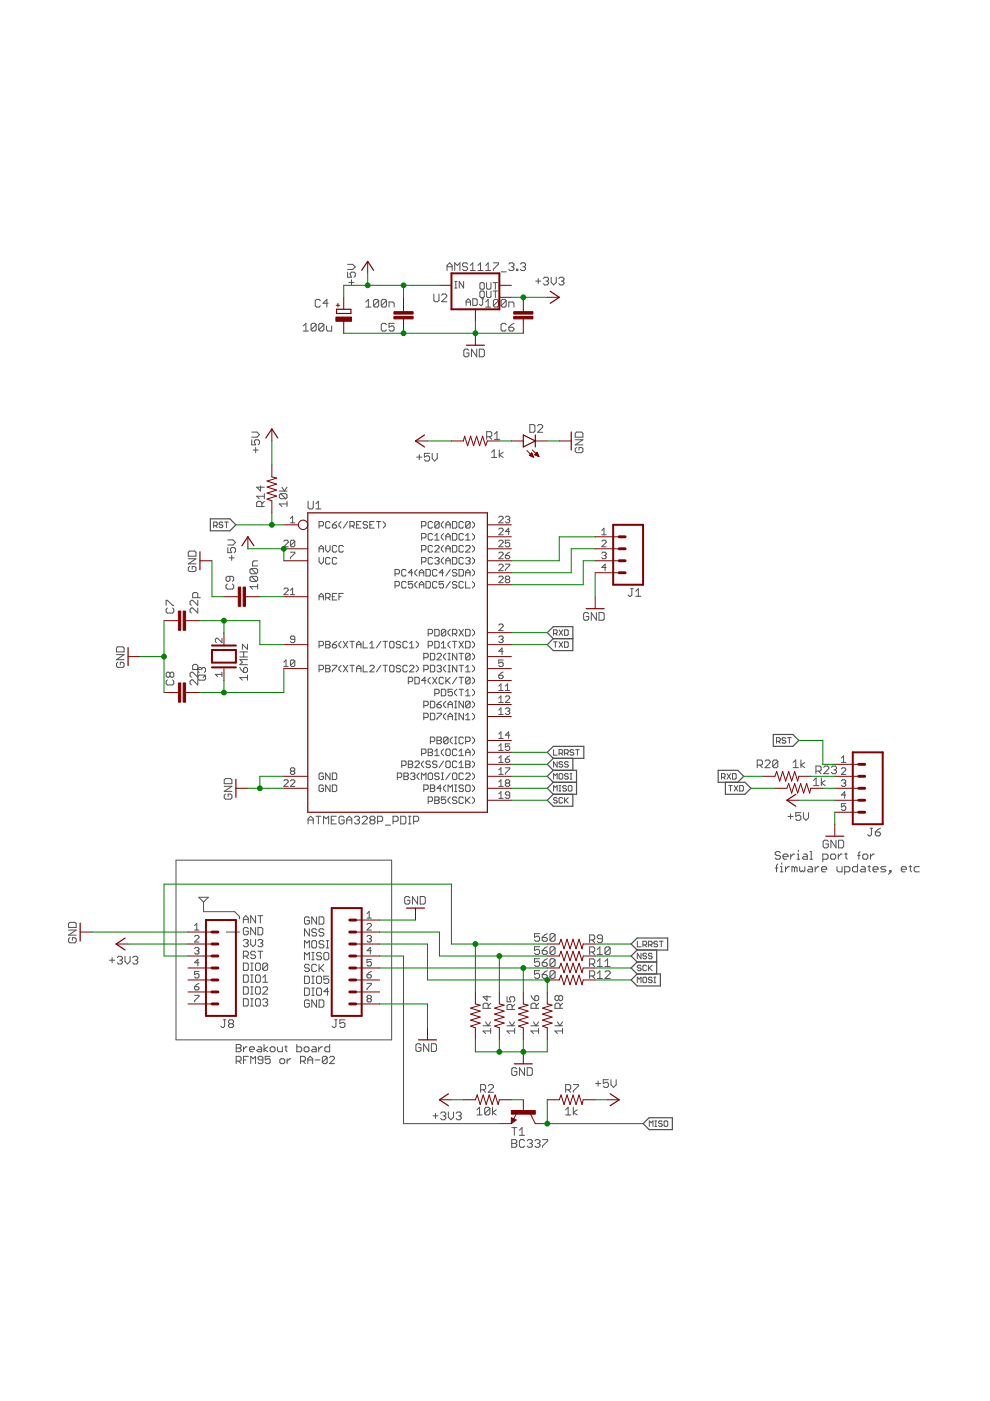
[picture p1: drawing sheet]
<svg xmlns="http://www.w3.org/2000/svg" width="210mm" height="297mm" viewBox="0 0 210 297" stroke-linecap="round" stroke-linejoin="round" font-family="sans-serif">
<g fill="none" stroke="#505050" stroke-width=".21">
<path d="M73.7 57.7v1.1h.8l-.2-.8 .2-.3h.6l.2 .3v.5l-.2 .3M73.7 56h1.1l.5 .6-.5 .5h-1.1M74 59.9h1.1M74.5 59.3v1.1M94.8 57.4v-1.1l.5-.6 .6 .6v1.1M94.8 56.6h1.1M96.4 57.4v-1.7l.6 .6 .5-.6v1.7M96.4 59.7h.5M96.6 59.7v1.4M98.3 59.7v1.4l-.9-1.4v1.4M99.1 56l-.2-.3h-.6l-.2 .3v.3l.2 .3h.6l.2 .2v.3l-.2 .3h-.6l-.2-.3M99.7 57.4h1.1"/>
<path d="M99.7 56.3l.5-.6v1.7M101.3 57.4h1.1M101.3 56.3l.6-.6v1.7M102 59.9h.4l.3 .3v.9l-.3 .2h-.4l-.3-.2v-.9zM103 57.4h1.1M103 56.3l.5-.6v1.7M103.2 59.9v1.2l.2 .2h.5l.2-.2v-1.2M104.6 59.9h.9M104.6 55.7h1.1v.3l-1.1 1.1v.3M105 59.9v1.4M106.2 57.6h1.1M107.9 56l.2-.3h.6l.3 .3v.3l-.3 .3"/>
<path d="M108.4 56.6h.3M108.7 56.6l.3 .2v.3l-.3 .3h-.6l-.2-.3M109.5 57.1h.3v.3h-.3zM110.3 56l.3-.3h.5l.3 .3v.3l-.3 .3M110.9 56.6h.2M111.1 56.6l.3 .2v.3l-.3 .3h-.5l-.3-.3M113.6 59.6h1.1M114.1 59.1v1M115.2 59.1l.3-.3h.5l.3 .3v.2l-.3 .3M115.8 59.6h.2M116 59.6l.3 .3v.2l-.3 .3h-.5l-.3-.3M116.9 58.8v1.1l.5 .5 .5-.5v-1.1"/>
<path d="M118.5 59.1l.3-.3h.5l.3 .3v.2l-.3 .3M119 59.6h.3M119.3 59.6l.3 .3v.2l-.3 .3h-.5l-.3-.3M64.3 69.1l.6-.5v1.6M64.3 70.2h1.1M67 68.8v1.1l-.2 .3h-.6l-.2-.3M67 68.8l-.2-.2h-.6l-.2 .2v1.1M67 68.8l-1 1.1M67.9 63.8l-.2-.3h-.6l-.3 .3v1l.3 .3h.6l.2-.3M68.7 68.8v1.1l-.3 .3h-.5l-.3-.3M68.7 68.8l-.3-.2h-.5l-.3 .2v1.1M68.7 68.8l-1.1 1.1"/>
<path d="M69.2 69.1v.8l.3 .3h.8v-1.1M69.6 64.3h-1.1l.8-.8v1.6M77.6 65.1h1.1M77.6 64l.5-.5v1.6M80.3 63.8v1l-.3 .3h-.5l-.3-.3M80.3 63.8l-.3-.3h-.5l-.3 .3v1M80.3 63.8l-1.1 1M81.9 63.8v1l-.2 .3h-.6l-.3-.3M81.9 63.8l-.2-.3h-.6l-.3 .3v1M81.9 68.8l-.2-.2h-.6l-.3 .2v1.1l.3 .3h.6l.2-.3M81.9 63.8l-1.1 1M82.5 65.1v-1.1h.8l.3 .3v.8"/>
<path d="M83.6 68.6h-1.1v.8l.5-.3h.3l.3 .3v.5l-.3 .3h-.5l-.3-.3M92 62.3v1.4l.3 .3h.5l.3-.3v-1.4M93.6 62.6l.3-.3h.5l.3 .3v.3l-1.1 1.1h1.1M96.4 61.1h.5M98.8 64.1h1M98.8 64.7v-.9l.5-.4 .5 .4v.9M99.4 74.3l-.3-.3h-.5l-.3 .3v1.1l.3 .2h.5l.3-.2v-.6h-.5M100.2 63.4h.7l.3 .2v.9l-.3 .2h-.7zM101.1 74v1.6l-1.1-1.6v1.6M101.6 74h.8l.3 .3v1.1l-.3 .2h-.8zM102 61.7h.4l.3 .2v1l-.3 .2h-.4l-.3-.2v-1zM102.1 63.4h.5"/>
<path d="M102.3 63.4v1.1l-.2 .2-.5-.2M103 64l.5-.5v1.6M103 65.1h1.1M103.2 61.7v1.2l.2 .2h.5l.2-.2v-1.2M104.6 61.7h.9M105 61.7v1.4M105.7 63.8v1l-.3 .3h-.5l-.3-.3M105.7 63.8l-.3-.3h-.5l-.3 .3v1M105.7 63.8l-1.1 1M107.3 68.8l-.2-.2h-.6l-.3 .2v1.1l.3 .3h.6l.2-.3M107.3 63.8v1l-.2 .3h-.6l-.3-.3M107.3 63.8l-.2-.3h-.6l-.3 .3v1"/>
<path d="M107.3 63.8l-1.1 1M107.9 65.1v-1.1h.8l.3 .3v.8M107.9 69.4h.8l.3 .2v.3l-.3 .3h-.6l-.2-.3zM109 68.6l-.6 .2-.5 .6M53.4 93.2v1.1h.8l-.3-.5v-.3l.3-.3h.5l.3 .3v.6l-.3 .2M53.4 91.6h1.1l.5 .5-.5 .6h-1.1M53.7 95.4h1M54.2 94.9v1.1M88.3 96.9h1.1M88.9 96.4v1.1M91.1 96.1h-1.1v.8l.5-.3h.3l.3 .3v.6l-.3 .2h-.5l-.3-.2M91.6 96.1v1.1l.6 .5 .5-.5v-1.1"/>
<path d="M103.2 92.6h.8l.3-.3v-.5l-.3-.3h-.8v1.7M103.7 92.6l.6 .6M104.2 95.9l.6-.5v1.6M104.2 97h1.1M104.8 92.1l.6-.6v1.7M104.8 93.2h1.1M105.9 95.4v1.6M106.7 95.9l-.8 .5 .8 .6M112.3 90h.9l.2 .3v1.1l-.2 .3h-.9zM114 90.3l.2-.3h.6l.3 .3v.3l-1.1 1.1h1.1M122 93.2h1.6l-1.6 1.1h1.6M122 91.9l.2-.3h1.1l.3 .3v.8h-1.6z"/>
<path d="M122.2 94.9l-.2 .2v.6l.2 .3h1.1l.3-.3v-.6l-.3-.2h-.5v.5M39.9 117.1l.3-.3h1.1l.3 .3v.8h-1.7zM39.9 118.5h1.7l-1.7 1h1.7M45.3 111.5h.6l.2-.2v-.4l-.2-.2h-.6v1.2M45.7 111.5l.4 .4M47.2 110.9l-.2-.2h-.3l-.2 .4 .2 .2h.3l.2 .4-.2 .2h-.3l-.2-.2M47.6 110.7h.8M48 110.7v1.2M48.3 116.1v1.1h.8l-.2-.6v-.2l.2-.3h.6l.2 .3v.5l-.2 .3M48.3 114.5h1.1l.5 .5-.5 .5h-1.1M48.6 118.3h1.1M49.1 117.7v1.1"/>
<path d="M54.6 118.9h-.8l-.2 .3v.8h1M55.2 103v1.1l-.8-.8h1.6M55.5 107.4v-.8l-.3-.3h-.5l-.3 .3v.8h1.6M56 106.3l-.5 .5M56 105.2h-1.6l.6 .5M56 104.7v1M59.2 104.1h1.7M59.5 104.7h1.1l.3 .2v.6l-.3 .2M59.5 104.7l-.3 .2v.6l.3 .2h1.1M59.5 104.7l1.1 1M59.8 103.3l.5 .8 .6-.8M60.2 114.8l.2-.3h.5l.2 .3v.2l-.9 .9h.9"/>
<path d="M60.9 106.3v1.1M60.9 106.8h-1.7l.6 .6M61.6 117.1h.9v.2l-.9 .9v.3M61.6 109.9l.4-.4v1.3M61.6 110.8h.9M62.5 114.8l-.2-.3h-.5l-.2 .3v.9M62.5 114.8v.9l-.2 .2h-.5l-.2-.2M62.5 114.8l-.9 .9M65.3 106.3v1.3l.3 .3h.5l.3-.3v-1.3M67 106.8l.5-.5v1.6M67 107.9h1.1M67.6 111.5h.7l.3-.2v-.5l-.3-.2h-.7v1.4"/>
<path d="M67.6 117.1v-1l.5-.4 .5 .4v1M67.6 118.2v.9l.5 .5 .5-.5v-.9M67.6 116.4h1M69 115.7v.9l.5 .5 .5-.5v-.9M70 110.8l-.3-.2h-.4l-.3 .2v.9l.3 .3h.4l.3-.3M70 118.4l-.3-.2h-.4l-.3 .2v1l.3 .2h.4l.3-.2M70.5 111.3h.7l.2 .4-.2 .3h-.5l-.2-.3zM71.4 115.9l-.2-.2h-.5l-.2 .2v.9l.2 .3h.5l.2-.3M71.4 118.4l-.2-.2h-.5l-.2 .2v1l.2 .2h.5l.2-.2M71.4 110.6l-.9 .7M72.3 110.6l-.4 .4v.5l.4 .5M72.8 115.9l-.2-.2h-.5l-.2 .2v.9l.2 .3h.5l.2-.3"/>
<path d="M73.7 110.6l-.9 1.4M74.2 111.5h.7l.2-.2v-.5l-.2-.2h-.7v1.4M74.7 111.5l.4 .5M75.6 111.3h.5M76.5 110.6h-.9v1.4h.9M77.9 110.8l-.2-.2h-.5l-.2 .4 .2 .3h.5l.2 .4-.2 .3h-.5l-.2-.3M78.4 111.3h.5M79.3 110.6h-.9v1.4h.9M79.8 110.6h1M80.3 110.6v1.4M81.2 110.6l.5 .4v.5l-.5 .5M89.4 119.1h.7l.2-.2v-.5l-.2-.2h-.7v1.4"/>
<path d="M89.4 116.6h.7l.2-.2v-.5l-.2-.2h-.7v1.4M89.4 111.5h.7l.2-.2v-.5l-.2-.2h-.7v1.4M89.4 114h.7l.2-.2v-.5l-.2-.2h-.7v1.4M91.7 113.3l-.2-.2h-.5l-.2 .2v1l.2 .2h.5l.2-.2M91.7 110.8l-.2-.2h-.5l-.2 .2v.9l.2 .3h.5l.2-.3M91.7 115.9l-.2-.2h-.5l-.2 .2v.9l.2 .3h.5l.2-.3M91.7 118.4l-.2-.2h-.5l-.2 .2v1l.2 .2h.5l.2-.2M92.2 114.5h.9M92.2 115.9l.2-.2h.5l.2 .2v.2l-.9 1h.9M92.2 118.4l.2-.2h.5l.2 .2-.2 .5M92.2 113.6l.4-.5v1.4M92.6 118.9h.3"/>
<path d="M92.9 118.9l.2 .2-.2 .5h-.5l-.2-.2M93.1 110.8l-.2-.2h-.5l-.2 .2v.9M93.1 110.8v.9l-.2 .3h-.5l-.2-.3M93.1 110.8l-.9 .9M94 110.6l-.4 .4v.5l.4 .5M94 113.1l-.4 .5v.4l.4 .5M94 115.7l-.4 .4v.5l.4 .5M94 118.2l-.4 .5v.4l.4 .5M94.5 112v-1l.5-.4 .5 .4v1M94.5 114.5v-.9l.5-.5 .5 .5v.9M94.5 117.1v-1l.5-.4 .5 .4v1M94.5 119.6v-.9l.5-.5 .5 .5v.9"/>
<path d="M94.5 118.9h1M94.5 116.4h1M94.5 113.8h1M94.5 111.3h1M95.9 113.1h.7l.3 .2v1l-.3 .2h-.7zM95.9 110.6h.7l.3 .2v.9l-.3 .3h-.7zM95.9 115.7h.7l.3 .2v.9l-.3 .3h-.7zM95.9 118.2h.7l.3 .2v1l-.3 .2h-.7zM98.3 113.3l-.3-.2h-.4l-.3 .2v1l.3 .2h.4l.3-.2M98.3 118.4l-.3-.2h-.4l-.3 .2v1l.3 .2h.4l.3-.2M98.3 110.8l-.3-.2h-.4l-.3 .2v.9l.3 .3h.4l.3-.3M98.3 115.9l-.3-.2h-.4l-.3 .2v.9l.3 .3h.4l.3-.3"/>
<path d="M98.7 114.5h1M98.7 118.4l.3-.2h.4l.3 .2-.3 .5M98.7 115.9l.3-.2h.4l.3 .2v.2l-1 1h1M98.7 113.6l.5-.5v1.4M99.2 118.9h.2M99.4 118.9l.3 .2-.3 .5h-.4l-.3-.2M99.7 110.8l-.3-.2h-.4l-.3 .2v.9M99.7 110.8v.9l-.3 .3h-.4l-.3-.3M99.7 110.8l-1 .9M100.1 115.7l.5 .4v.5l-.5 .5M100.1 110.6l.5 .4v.5l-.5 .5M100.1 113.1l.5 .5v.4l-.5 .5"/>
<path d="M100.1 118.2l.5 .5v.4l-.5 .5M105.7 109.7l.3-.2h.4l.3 .2v.2l-1 .9h1M105.7 117.3l.3-.2h.4l.3 .2v.2l-1 1h1M105.7 114.8l.3-.3h.4l.3 .3v.2l-1 .9h1M105.7 119.8l.3-.2h.4l.3 .2v.3l-1 .9h1M105.7 112.2l.3-.2h.4l.3 .2v.3l-1 .9h1M107.1 117.8h.7l.3 .4-.3 .3h-.4l-.3-.3zM107.1 109.7l.3-.2h.4l.3 .2-.3 .5M107.1 119.6h1v.2l-1 1v.2M107.6 110.2h.2M107.8 110.2l.3 .2-.3 .4h-.4l-.3-.2M108.1 112.7h-1l.7-.7v1.4"/>
<path d="M108.1 114.5h-1v.7l.5-.2 .5 .2v.5l-.3 .2h-.4l-.3-.2M108.1 117.1l-1 .7M127.6 114.8l.2-.3h.5l.2 .3v.2l-.9 .9h.9M127.6 117.3l.2-.2h.5l.2 .2-.2 .5M127.6 112.5l.5-.5v1.4M127.6 113.4h.9M128.1 117.8h.2M128.3 117.8l.2 .2-.2 .5h-.5l-.2-.3M24.7 138.8h1.6l-1.6 1.1h1.6M25 137.1h1.1l.2 .3v.8h-1.6v-.8zM35.2 128.4v-1.1h.3l1.1 1.1h.3M35.5 128.9l-.3 .3v.5l.3 .3h1.1l.3-.3v-.5l-.3-.3"/>
<path d="M40.2 120.1l-.3 .3v.5l.3 .3h1.1l.3-.3v-.5l-.3-.3h-.6v.5M41.9 126.7v-.8l-.2-.3h-.6l-.2 .3v.8h1.6M41.9 127.3v1.1l-1-1.1h-.3l-.3 .3v.5l.3 .3M41.9 128.9v1.1l-1-1.1h-.3l-.3 .3v.5l.3 .3M47.1 135.3v.9l-1-.9h-.2l-.2 .3v.4l.2 .2M48.2 123.8l-.3 .3v.6l.3 .2h1.1l.3-.2v-.6l-.3-.3M48.7 122.2v.8l-.2 .3h-.3l-.3-.3v-.5l.3-.3h1.1l.3 .3v.5l-.3 .3M50.8 139.3h1.7M50.8 138.2h1.7M51.7 138.2v1.1M52.5 139.8h-1.7l.6 .6-.6 .5h1.7M52.5 136.6v1.1l-1.1-1.1v1.1"/>
<path d="M53.3 122.2h1.1l.2 .3v.5l-.2 .3M53.3 120.5h1.1l.2 .3v.6l-.2 .2M53.3 122.2l-.3 .3v.5l.3 .3h1.1M53.3 120.5l-.3 .3v.6l.3 .2h1.1M53.3 122.2l1.1 1.1M53.3 120.5l1.1 1.1M54.6 124.4h-1.6l.6 .5M54.6 123.8v1.1M60.2 124.9l.2-.2h.5l.2 .2v.3l-.9 .9h.9M61.6 126.1h.9M61.6 125.2l.4-.5v1.4M62.5 135.6h-.7l-.2-.3 .2-.4h.5l.2 .2v.9l-.2 .2h-.5l-.2-.2"/>
<path d="M67.6 127.2v-.9l.5-.5 .5 .5v.9M67.6 136.9h.7l.3-.2v-.5l-.3-.2h-.7v1.4M67.6 126.5h1M69 126.7h.7l.3-.2v-.5l-.3-.2h-.7v1.4M69 136h.7l.3 .2-.3 .5 .3 .4-.3 .3h-.7zM69 136.7h.7M69.5 126.7l.5 .5M70.5 136.7h.7l.2 .4-.2 .3h-.5l-.2-.3zM70.5 126.5h.4M71.4 125.8h-.9v1.4h.9M71.4 136l-.9 .7M71.9 126.5h.4"/>
<path d="M72.3 136l-.4 .4v.5l.4 .5M72.8 125.8h-.9v1.4M72.8 136l.9 1.4M73.7 136l-.9 1.4M74.2 136h.9M74.7 136v1.4M75.6 137.4v-1l.5-.4 .4 .4v1M75.6 136.7h.9M77 136v1.4h.9M78.4 137.4h.9M78.4 136.4l.5-.4v1.4M80.8 136l-1 1.4"/>
<path d="M81.2 136h.9M81.7 136v1.4M82.8 136h.5l.2 .2v.9l-.2 .3h-.5l-.2-.3v-.9zM83.8 124.2h.7l.2-.2v-.5l-.2-.2h-.7v1.4M83.8 121.7h.7l.2-.3v-.4l-.2-.3h-.7v1.4M84.9 136.2l-.2-.2h-.5l-.2 .4 .2 .3h.5l.2 .4-.2 .3h-.5l-.2-.3M86.1 123.5l-.2-.2h-.5l-.2 .2v.9l.2 .3h.5l.2-.3M86.1 121l-.2-.3h-.5l-.2 .3v.9l.2 .2h.5l.2-.2M86.4 136.2l-.3-.2h-.4l-.3 .2v.9l.3 .3h.4l.3-.3M86.8 137.4h1M86.8 136.4l.5-.4v1.4M87.5 123.3h-.9v.7l.4-.3 .5 .3v.4l-.2 .3h-.5l-.2-.3"/>
<path d="M87.5 121.4h-.9l.7-.7v1.4M88.2 136l.5 .4v.5l-.5 .5M88.4 120.7l-.4 .5v.5l.4 .4M88.4 123.3l-.4 .4v.5l.4 .5M88.9 122.1v-.9l.5-.5 .5 .5v.9M88.9 124.7v-1l.5-.4 .5 .4v1M88.9 124h1M88.9 121.4h1M89.9 139.4h.7l.2-.2v-.5l-.2-.2h-.7v1.4M90.3 123.3h.7l.2 .2v.9l-.2 .3h-.7zM90.3 120.7h.7l.2 .3v.9l-.2 .2h-.7zM90.8 134.4h.7l.2-.3v-.4l-.2-.3h-.7v1.4"/>
<path d="M90.8 136.9h.7l.2-.2v-.5l-.2-.2h-.7v1.4M91.2 138.5h.7l.3 .2v1l-.3 .2h-.7zM92.2 133.4h.7l.2 .3v.9l-.2 .2h-.7zM92.2 136h.7l.2 .2v.9l-.2 .3h-.7zM92.6 138.7l.3-.2h.4l.3 .2v.3l-1 .9h1M92.6 123.5l-.2-.2h-.5l-.2 .2v.9l.2 .3h.5l.2-.3M92.6 121l-.2-.3h-.5l-.2 .3v.9l.2 .2h.5l.2-.2M93.6 137.4h.9M93.6 136.4l.4-.4v1.4M94 123.3h-.9v.7l.5-.3 .4 .3v.4l-.2 .3h-.5l-.2-.3M94 121.4h-.9l.7-.7v1.4M94.5 133.7v.9l-.2 .2h-.5l-.2-.2"/>
<path d="M94.5 133.7l-.2-.3h-.5l-.2 .3v.9M94.5 133.7l-.9 .9M94.5 138.5l-.4 .5v.4l.4 .5M95 139.9h.5M95 138.5h.5M95.2 138.5v1.4M95.5 136l-.5 .4v.5l.5 .5M95.5 133.4l-.5 .5v.5l.5 .4M95.5 123.3l-1 1.4M95.5 120.7l-1 1.4M95.9 134.4h.7l.3-.3v-.4l-.3-.3h-.7v1.4M95.9 136h1"/>
<path d="M96.4 136v1.4M96.4 134.4l.5 .4M96.9 123.5l-.3-.2h-.4l-.3 .4 .3 .3h.4l.3 .4-.3 .3h-.4l-.3-.3M96.9 121l-.3-.3h-.4l-.3 .5 .3 .2h.4l.3 .5-.3 .2h-.4l-.3-.2M96.9 138.5v1.4l-1-1.4v1.4M97.3 120.7h.7l.3 .3v.9l-.3 .2h-.7zM97.3 138.5h1M97.3 136l1 1.4M97.3 133.4l1 1.4M97.8 138.5v1.4M98.3 123.5l-.3-.2h-.4l-.3 .2v.9l.3 .3h.4l.3-.3M98.3 136l-1 1.4"/>
<path d="M98.3 133.4l-1 1.4M98.7 122.1v-.9l.5-.5 .5 .5v.9M98.7 123.3v1.4h1M98.7 133.4h.7l.3 .3v.9l-.3 .2h-.7zM98.7 136h.7l.3 .2v.9l-.3 .3h-.7zM98.7 121.4h1M99.7 138.7l-.3-.2h-.4l-.3 .2v1M99.7 138.7v1l-.3 .2h-.4l-.3-.2M99.7 138.7l-1 1M100.1 138.5l.5 .5v.4l-.5 .5M100.1 136l.5 .4v.5l-.5 .5M100.1 120.7l.5 .5v.5l-.5 .4"/>
<path d="M100.1 123.3l.5 .4v.5l-.5 .5M100.1 133.4l.5 .5v.5l-.5 .4M105.7 122.4l.3-.2h.4l.3 .2v.2l-1 .9h1M105.7 135.1l.3-.2h.4l.3 .2-.3 .5M105.7 132.5l.3-.2h.4l.3 .2v.3l-1 .9h1M106.2 135.6h.2M106.4 135.6l.3 .2-.3 .4h-.4l-.3-.2M106.7 139.9h-1v.7l.5-.2 .5 .2v.5l-.3 .2h-.4l-.3-.2M106.7 138.1h-1l.7-.7v1.4M107.4 122.9l-.3-.3 .3-.4h.4l.3 .2-.3 .5M107.4 122.9l-.3 .2 .3 .4h.4l.3-.2-.3-.4M107.4 122.9h.4"/>
<path d="M117.4 134.3h.5l.2-.2v-.4l-.2-.2h-.5v1.2M117.4 136.1h.7M117.8 134.3l.3 .4M117.8 136.1v1.1M118.5 133.5l.8 1.2M118.5 136.1l.8 1.1M119.3 133.5l-.8 1.2M119.3 136.1l-.8 1.1M119.7 133.5h.6l.2 .2v.8l-.2 .2h-.6zM119.7 136.1h.6l.2 .2v.8l-.2 .1h-.6zM124.8 130.2l-.3-.3h-.5l-.3 .3v1l.3 .3h.5l.3-.3v-.5h-.5M126.4 129.9v1.6l-1-1.6v1.6"/>
<path d="M127 129.9h.8l.3 .3v1l-.3 .3h-.8zM128.5 120.3h-.9l.7-.7v1.4M133.7 124.8h.5M134 124.8v1.4l-.3 .2h-.3l-.2-.2M134.8 125.3l.5-.5v1.6M134.8 126.4h1.1M25 140.4l-.3 .3v.5l.3 .3h1.1l.2-.3v-.5l-.2-.3h-.6v.6M35.5 144.1l-.3 .3v.5l.3 .3h1.1l.3-.3v-.5l-.3-.3M36 142.8l-.2-.3h-.3l-.3 .3v.5l.3 .3h.3l.2-.3M36 142.8l.3-.3h.3l.3 .3v.5l-.3 .3h-.3l-.3-.3M36 142.8v.5M40.6 143.6l-.3-.3v-.5l.3-.3h.3l1 1.1"/>
<path d="M41.9 142.5l.1 1.4 .2 .3h1.1l.3-.3v-.5l-.3-.3h-1.1l-.2 .3M41.9 144.1v1.1l-1-1.1h-.3l-.3 .3v.5l.3 .3M42 141.8l.2-.3h.3l.3 .3M42.5 141.9h-1.6v-.8l.2-.2h.6l.2 .2 .1 1.2 .2 .3M42.8 141.8l.3-.3h.2l.3 .3v.5l-.3 .3M42.8 141.8v.2M43.6 143.1l-.5 .6M47.1 142.5v.9M47.1 143h-1.4l.4 .4M50.8 141.5l.9 1.1M51.7 141.8l.2-.3h.3l.3 .3v.5l-.3 .3h-.5zM52.5 143.7h-1.7l.6 .5"/>
<path d="M52.5 143.1v1.1M60.2 140.4l.4-.5v1.4M60.2 141.3h.9M62.5 140.2v.9l-.2 .2h-.5l-.2-.2M62.5 140.2l-.2-.3h-.5l-.2 .3v.9M62.5 140.2l-.9 .9M67.6 142h.7l.3-.2v-.5l-.3-.2h-.7v1.4M69 141.1h.7l.3 .2-.3 .5 .3 .4-.3 .3h-.7zM69 141.8h.7M70.5 141.1h.9v.2l-.9 .9v.3M72.3 141.1l-.4 .4v.5l.4 .5M72.8 141.1l.9 1.4"/>
<path d="M73.7 141.1l-.9 1.4M74.2 141.1h.9M74.7 141.1v1.4M75.6 142.5v-1l.5-.4 .4 .4v1M75.6 141.8h.9M77 141.1v1.4h.9M78.4 141.3l.2-.2h.5l.2 .2v.2l-.9 1h.9M80.8 141.1l-1 1.4M81.2 141.1h.9M81.7 141.1v1.4M82.8 141.1h.5l.2 .2v.9l-.2 .3h-.5l-.2-.3v-.9zM84.9 141.3l-.2-.2h-.5l-.2 .4 .2 .3h.5l.2 .4-.2 .3h-.5l-.2-.3"/>
<path d="M86.4 141.3l-.3-.2h-.4l-.3 .2v.9l.3 .3h.4l.3-.3M86.6 144.5h.7l.2-.2v-.5l-.2-.2h-.7v1.4M86.8 141.3l.3-.2h.4l.3 .2v.2l-1 1h1M88 143.6h.7l.2 .2v1l-.2 .2h-.7zM88.2 141.1l.5 .4v.5l-.5 .5M89.4 159.7h.7l.2-.2v-.5l-.2-.2h-.7v1.4M89.9 142h.7l.2-.2v-.5l-.2-.2h-.7v1.4M89.9 149.6h.7l.2-.2v-.5l-.2-.2h-.7v1.4M89.9 152.1h.7l.2-.2v-.5l-.2-.2h-.7v1.4M90.3 144.3h-.9l.7-.7v1.4M90.8 158.8h.7l.2 .2-.2 .5 .2 .5-.2 .2h-.7zM90.8 159.5h.7"/>
<path d="M91.2 141.1h.7l.3 .2v.9l-.3 .3h-.7zM91.2 143.6l-.4 .5v.4l.4 .5M91.2 148.7h.7l.3 .2v.9l-.3 .3h-.7zM91.2 151.2h.7l.3 .2v1l-.3 .2h-.7zM91.2 157.2h.7l.3-.2v-.5l-.3-.2h-.7v1.4M91.7 143.6l.9 1.4M92.2 147.1h.7l.2-.3v-.4l-.2-.3h-.7v1.4M92.2 159.3l.4-.5v1.4M92.6 141.3l.3-.2h.4l.3 .2-.3 .5M92.6 149.4h.7l.3 .4-.3 .3h-.4l-.3-.3zM92.6 151.2h1v.2l-1 1v.2M92.6 156.3h.7l.3 .2-.3 .5 .3 .4-.3 .3h-.7z"/>
<path d="M92.6 157h.7M92.6 143.6l-.9 1.4M93.1 141.8h.2M93.3 141.8l.3 .2-.3 .5h-.4l-.3-.3M93.6 146.1h.7l.2 .3v.9l-.2 .2h-.7zM93.6 148.7l-1 .7M94 143.8l-.2-.2h-.5l-.2 .2v1l.2 .2h.5l.2-.2M94 158.8l-.4 .5v.4l.4 .5M94.5 143.6v1.4M94.5 141.1l-.4 .4v.5l.4 .5M94.5 148.7l-.4 .4v.5l.4 .5M94.5 151.2l-.4 .5v.4l.4 .5"/>
<path d="M94.8 158.8h.4l.3 .2v1l-.3 .2h-.4l-.3-.2v-1zM94.8 144.3l.7 .7M95 150.1v-1l.5-.4 .4 .4v1M95 152.6v-.9l.5-.5 .4 .5v.9M95 156.5v.9l-.2 .3h-.5l-.2-.3M95 141.1h.5M95 142.5h.5M95 156.5l-.2-.2h-.5l-.2 .2v.9M95 156.5l-.9 .9M95 151.9h.9M95 149.4h.9M95.2 141.1v1.4"/>
<path d="M95.5 143.6l-1 .9M95.9 146.1h-.9v.7l.5-.2 .4 .2v.5l-.2 .2h-.5l-.2-.2M95.9 156.3l-.4 .4v.5l.4 .5M96.4 157.7h.5M96.4 156.3h.5M96.4 151.2h.5M96.4 152.6h.5M96.4 148.7h.5M96.4 150.1h.5M96.6 148.7v1.4M96.6 151.2v1.4M96.6 156.3v1.4"/>
<path d="M96.9 146.1l-.5 .5v.5l.5 .4M96.9 141.1v1.4l-1-1.4v1.4M96.9 159l-.3-.2h-.4l-.3 .2v1l.3 .2h.4l.3-.2M96.9 143.6l-1 1.4M97.3 159.3l.5-.5v1.4M97.3 141.1h1M97.3 146.1h1M97.3 143.6h1M97.8 141.1v1.4M97.8 143.6v1.4M97.8 146.1v1.4M98.3 148.7v1.4l-1-1.4v1.4"/>
<path d="M98.3 151.2v1.4l-1-1.4v1.4M98.3 156.5l-.3-.2h-.4l-.3 .2v.9l.3 .3h.4l.3-.3M98.7 157.2h.7l.3-.2v-.5l-.3-.2h-.7v1.4M98.7 142.5h1M98.7 159.5h1M98.7 152.6h1M98.7 151.7l.5-.5v1.4M98.7 141.5l.5-.4v1.4M98.7 146.6l.5-.5v1.4M98.7 147.5h1M99.7 143.8l-.3-.2h-.4l-.3 .2v1M99.7 148.9l-.3-.2h-.4l-.3 .2v.9"/>
<path d="M99.7 143.8v1l-.3 .2h-.4l-.3-.2M99.7 148.9v.9l-.3 .3h-.4l-.3-.3M99.7 148.9l-1 .9M99.7 143.8l-1 1M100.1 141.1l.5 .4v.5l-.5 .5M100.1 143.6l.5 .5v.4l-.5 .5M100.1 146.1l.5 .5v.5l-.5 .4M100.1 148.7l.5 .4v.5l-.5 .5M100.1 151.2l.5 .5v.4l-.5 .5M100.1 156.3l.5 .4v.5l-.5 .5M100.1 158.8l.5 .5v.4l-.5 .5M105.7 145.5l.5-.5v1.4"/>
<path d="M105.7 148l.5-.4v1.3M105.7 150.6l.5-.5v1.4M105.7 155.6l.5-.4v1.4M105.7 158.2l.5-.5v1.4M105.7 159.1h1M105.7 143.2h.7l.3 .4-.3 .3h-.4l-.3-.3zM105.7 156.6h1M105.7 151.5h1M105.7 148.9h1M105.7 146.4h1M106.7 142.5l-1 .7M107.1 147.8l.3-.2h.4l.3 .2v.2l-1 .9h1"/>
<path d="M107.1 150.3l.3-.2h.4l.3 .2-.3 .5M107.1 146.4h1M107.1 145.5l.5-.5v1.4M107.6 150.8h.2M107.8 150.8l.3 .2-.3 .5h-.4l-.3-.2M108.1 155.9h-1l.7-.7v1.4M108.1 157.7h-1v.7l.5-.2 .5 .2v.5l-.3 .2h-.4l-.3-.2M117.4 158.9v1.2h.7M118.5 159.7h.6l.2-.2v-.4l-.2-.2h-.6v1.2M118.9 159.7l.4 .4M119.7 159.7h.6l.2-.2v-.4l-.2-.2h-.6v1.2M120.1 159.7l.4 .4"/>
<path d="M121.6 159.1l-.1-.2h-.4l-.2 .2 .2 .4h.4l.1 .2-.1 .4h-.4l-.2-.2M122 158.9h.8M122.4 158.9v1.2M164.6 157.2h.6l.2-.2v-.4l-.2-.2h-.6v1.2M165 157.2l.4 .4M166.6 156.6l-.2-.2h-.4l-.2 .4 .2 .2h.4l.2 .4-.2 .2h-.4l-.2-.2M167 156.4h.8M167.4 156.4v1.2M47.5 165.4l.3-.3h1.1l.3 .3v.8h-1.7zM47.5 166.7h1.7l-1.7 1.1h1.7M47.8 168.4l-.3 .2v.6l.3 .2h1.1l.3-.2v-.6l-.3-.2h-.5v.5M60.2 165.6l.2-.3h.5l.2 .3v.2l-.9 .9h.9"/>
<path d="M61.6 165.6l.2-.3h.5l.2 .3v.2l-.9 .9h.9M61.8 163.5h.5M61.8 163.5l-.2-.2 .2-.5h.5l.2 .2-.2 .5M61.8 163.5l-.2 .2 .2 .5h.5l.2-.2-.2-.5M65.3 174.7v-1.1l.6-.5 .5 .5v1.1M65.3 173.9h1.1M67 173.1h1.1M67.5 173.1v1.6M68.6 164.1l-.3-.2h-.4l-.3 .2v1l.3 .2h.4l.3-.2v-.5h-.5M68.6 166.7l-.3-.3h-.4l-.3 .3v.9l.3 .2h.4l.3-.2v-.5h-.5M68.6 174.7v-1.6l.6 .5 .5-.5v1.6M70 163.9v1.4l-1-1.4v1.4"/>
<path d="M70 166.4v1.4l-1-1.4v1.4M70.2 173.9h.6M70.5 163.9h.7l.2 .2v1l-.2 .2h-.7zM70.5 166.4h.7l.2 .3v.9l-.2 .2h-.7zM71.3 173.1h-1.1v1.6h1.1M73 173.3l-.3-.2h-.6l-.2 .2v1.1l.2 .3h.6l.3-.3v-.5h-.6M73.5 173.9h1.1M73.5 174.7v-1.1l.6-.5 .5 .5v1.1M75.1 173.3l.3-.2h.6l.2 .2v.3l-.2 .3M75.7 173.9h.3M76 173.9l.2 .2v.3l-.2 .3h-.6l-.3-.3M76.8 173.3l.2-.2h.6l.3 .2v.3l-1.1 1.1h1.1"/>
<path d="M78.7 173.9h.5M78.7 173.9l-.3-.3v-.3l.3-.2h.5l.3 .2v.3l-.3 .3M78.7 173.9l-.3 .2v.3l.3 .3h.5l.3-.3v-.3l-.3-.2M80.1 174.1h.8l.2-.2v-.6l-.2-.2h-.8v1.6M81.7 174.9h1.1M83.3 174.1h.8l.3-.2v-.6l-.3-.2h-.8v1.6M84.2 164.8h.7l.3-.2v-.5l-.3-.2h-.7v1.4M85 173.1h.8l.2 .2v1.1l-.2 .3h-.8zM85.2 162.3h.7l.2-.2v-.5l-.2-.2h-.7v1.4M85.6 163.9h.7l.3 .2-.3 .5 .3 .5-.3 .2h-.7zM85.6 164.6h.7M86.6 161.4h.7l.2 .2-.2 .5 .2 .4-.2 .3h-.7z"/>
<path d="M86.6 162.1h.7M86.6 173.1h.5M86.6 174.7h.5M86.9 173.1v1.6M87 164.1l.3-.2h.4l.3 .2-.3 .5M87.5 164.6h.2M87.7 174.1h.8l.3-.2v-.6l-.3-.2h-.8v1.6M87.7 164.6l.3 .2-.3 .5h-.4l-.3-.2M88 161.6l.2-.2h.5l.2 .2v.2l-.9 1h.9M88.9 163.9l-.5 .5v.4l.5 .5M89.4 165.3v-1.4l.5 .5 .4-.5v1.4M89.9 167.4h.7l.2-.3v-.4l-.2-.3h-.7v1.4"/>
<path d="M89.9 161.4l-.5 .4v.5l.5 .5M90.8 169.9h.7l.2-.2v-.5l-.2-.2h-.7v1.4M91 163.9h.5l.2 .2v1l-.2 .2h-.5l-.2-.2v-1zM91.2 161.6l-.2-.2h-.4l-.3 .4 .3 .3h.4l.2 .4-.2 .3h-.4l-.3-.3M91.2 166.4h.7l.3 .3-.3 .4 .3 .5-.3 .2h-.7zM91.2 167.1h.7M92.2 169h.7l.2 .2-.2 .5 .2 .4-.2 .3h-.7zM92.2 169.7h.7M92.2 160.2h.9M92.6 161.6l-.2-.2h-.5l-.2 .2 .2 .5h.5l.2 .2-.2 .5h-.5l-.2-.3M93.1 164.1l-.2-.2h-.5l-.2 .2 .2 .5h.5l.2 .2-.2 .5h-.5l-.2-.2M93.6 163.9h.4"/>
<path d="M93.6 165.3h.4M93.6 167.1h-1l.7-.7v1.4M93.8 163.9v1.4M94 161.4l-.9 1.4M94.5 169h-.9v.7l.4-.3 .5 .3v.4l-.2 .3h-.5l-.2-.3M94.5 166.4l-.4 .5v.5l.4 .4M94.8 161.4h.4l.3 .2v.9l-.3 .3h-.4l-.3-.3v-.9zM95 167.8v-1.4l.5 .5 .4-.5v1.4M95.5 169l-.5 .4v.5l.5 .5M95.5 163.9l-1 1.4M96.2 163.9h.4l.3 .2v1l-.3 .2h-.4l-.3-.2v-1zM96.4 166.4h.5"/>
<path d="M96.4 167.8h.5M96.6 166.4v1.4M96.9 169.2l-.3-.2h-.4l-.3 .2 .3 .5h.4l.3 .2-.3 .5h-.4l-.3-.3M96.9 161.6l-.3-.2h-.4l-.3 .2v.9l.3 .3h.4l.3-.3M97.3 162.8h1M97.3 161.8l.5-.4v1.4M97.3 160.2h1M98.3 164.1l-.3-.2h-.4l-.3 .2v1l.3 .2h.4l.3-.2M98.3 169.2l-.3-.2h-.4l-.3 .2v.9l.3 .3h.4l.3-.3M98.3 166.7l-.3-.3h-.4l-.3 .3 .3 .4h.4l.3 .3-.3 .4h-.4l-.3-.2M98.7 161.4h.7l.3 .2-.3 .5 .3 .4-.3 .3h-.7zM98.7 160.2v-.9l.5-.5 .5 .5v.9"/>
<path d="M98.7 169v1.4M98.7 164.1l.3-.2h.4l.3 .2v.3l-1 .9h1M98.7 162.1h.7M99 166.4h.4l.3 .3v.9l-.3 .2h-.4l-.3-.2v-.9zM99 169.7l.7 .7M99.7 169l-1 .9M100.1 169l.5 .4v.5l-.5 .5M100.1 166.4l.5 .5v.5l-.5 .4M100.1 161.4l.5 .4v.5l-.5 .5M100.1 163.9l.5 .5v.4l-.5 .5M105.7 160.7l.5-.4v1.3M105.7 163.3l.5-.5v1.4"/>
<path d="M105.7 165.8l.5-.5v1.4M105.7 168.3l.5-.4v1.4M105.7 169.3h1M105.7 164.2h1M105.7 166.7h1M105.7 161.6h1M107.1 162.8h1v.2l-1 1v.2M107.1 161h.7l.3 .4-.3 .2h-.4l-.3-.2zM107.4 166l-.3-.2 .3-.5h.4l.3 .3-.3 .4M107.4 166l-.3 .3 .3 .4h.4l.3-.2-.3-.5M107.4 166h.4M108.1 168.6h-.7l-.3-.3 .3-.4h.4l.3 .2v.9l-.3 .3h-.4l-.3-.3"/>
<path d="M108.1 160.3l-1 .7M117.4 165.2v-1.2l.4 .4 .3-.4v1.2M117.4 167.7v-1.1l.4 .3 .3-.3v1.1M118.1 169.3l-.2-.2h-.3l-.2 .2 .2 .4h.3l.2 .2-.2 .4h-.3l-.2-.2M118.1 161.5v1.1l-.7-1.1v1.1M118.5 166.6h.4M118.5 164.2l.2-.2h.4l.2 .2v.8l-.2 .2h-.4l-.2-.2zM118.5 167.7h.4M118.7 166.6v1.1M119.3 161.7l-.2-.2h-.4l-.2 .4 .2 .2h.4l.2 .4-.2 .1h-.4l-.2-.1M119.3 169.3l-.2-.2h-.4l-.2 .2v.8l.2 .2h.4l.2-.2M119.7 169.1v1.2"/>
<path d="M119.9 169.7l.6 .6M120.1 166.8l-.2-.2h-.4l-.2 .3 .2 .2h.4l.2 .4-.2 .2h-.4l-.2-.2M120.5 166.8l.2-.2h.4l.2 .2v.7l-.2 .2h-.4l-.2-.2zM120.5 161.7l-.2-.2h-.4l-.2 .2 .2 .4h.4l.2 .2-.2 .3h-.4l-.2-.1M120.5 164.2l-.2-.2h-.4l-.2 .2 .2 .4h.4l.2 .2-.2 .4h-.4l-.2-.2M120.5 169.1l-.8 .8M120.9 164h.4M120.9 165.2h.4M121.1 164v1.2M153 164.8h.5l.2-.2v-.4l-.2-.2h-.5v1.2M153.4 164.8l.3 .4M154.1 164l.8 1.2"/>
<path d="M154.5 166.6h.8M154.9 166.6v1.1M154.9 164l-.8 1.2M155.3 164h.6l.2 .2v.8l-.2 .2h-.6zM155.7 166.6l.7 1.1M156.4 166.6l-.7 1.1M156.8 166.6h.6l.2 .2v.7l-.2 .2h-.6zM160.5 162.2h.9l.2-.2v-.6l-.2-.3h-.9v1.7M161.1 162.2l.5 .6M162.2 161.4l.3-.3h.5l.3 .3v.3l-1.1 1.1h1.1M164.9 161.4l-.2-.3h-.6l-.3 .3v1.1M164.9 161.4v1.1l-.2 .3h-.6l-.3-.3"/>
<path d="M164.9 161.4l-1.1 1.1M167.1 173.1h1.1M167.6 172.6v1.1M168.2 161.7l.5-.6v1.7M168.2 162.8h1.1M169.8 172.3h-1.1v.8l.5-.3h.3l.3 .3v.6l-.3 .2h-.5l-.3-.2M169.8 161.1v1.7M170.3 172.3v1.1l.6 .5 .5-.5v-1.1M170.6 161.7l-.8 .5 .8 .6M172.5 165.5l.5-.6v1.7M172.5 166.6h1.1M173 163.5h.8l.3-.3v-.5l-.3-.3h-.8v1.6"/>
<path d="M173.5 163.5l.6 .5M174.1 164.9v1.7M174.6 162.7l.3-.3h.6l.2 .3v.3l-1.1 1h1.1M174.9 165.5l-.8 .5 .8 .6M175.6 178.4l-.3-.3h-.5l-.3 .3v1.1l.3 .3h.5l.3-.3v-.6h-.5M176.3 162.7l.3-.3h.5l.3 .3v.3l-.3 .2M176.8 163.2h.3M177.1 163.2l.3 .3v.3l-.3 .2h-.5l-.3-.2M177.2 178.1v1.7l-1-1.7v1.7M177.8 178.1h.8l.3 .3v1.1l-.3 .3h-.8zM178.4 163l.2-.2h.5l.2 .2v.3l-.9 .9h.9M178.4 165.6l.2-.3h.5l.2 .3-.2 .4"/>
<path d="M178.4 161.6h.9M178.4 160.7l.5-.4v1.3M178.9 166h.2M179.1 166l.2 .3-.2 .4h-.5l-.2-.2M179.3 168.6h-.9l.7-.7v1.4M179.3 170.4h-.9v.7l.5-.2h.2l.2 .2v.5l-.2 .2h-.5l-.2-.2M184.5 175.6h.5M184.8 175.6v1.4l-.3 .2h-.3l-.2-.2M185.6 176.4h.8l.3 .3v.3l-.3 .2h-.5l-.3-.2zM186.7 175.6l-.6 .3-.5 .5M14.5 195.8l.3-.2h1.1l.3 .2v.8h-1.7zM14.5 197.2h1.7l-1.7 1.1h1.7"/>
<path d="M14.8 198.8l-.3 .3v.5l.3 .3h1.1l.3-.3v-.5l-.3-.3h-.6v.6M37.3 182.4h45.7v38.1h-45.7zM41.3 197.2h.9M41.3 198.6l.2-.3h.5l.2 .3v.2l-.9 .9h.9M41.3 196.3l.4-.5v1.4M42.1 190.2h2.1l-1 1.1zM43.2 191.3v2h6.6l1 1v.5M48 197.6h2.8M51.6 195.7v-1l.5-.6 .5 .6v1M51.6 199.4l.3-.2h.5l.2 .2v.3l-.2 .2M51.6 194.9h1M52.1 199.9h.3"/>
<path d="M52.4 199.9l.2 .3v.3l-.2 .2h-.5l-.3-.2M52.6 196.9l-.2-.2h-.5l-.3 .2v1.1l.3 .2h.5l.2-.2v-.6h-.5M53.1 199.2v1l.6 .5 .5-.5v-1M54.2 194.1v1.6l-1.1-1.6v1.6M54.2 196.7v1.5l-1.1-1.5v1.5M54.7 196.7h.8l.2 .2v1.1l-.2 .2h-.8zM54.7 199.4l.2-.2h.6l.2 .2v.3l-.2 .2M54.7 194.1h1M55.2 194.1v1.6M55.2 199.9h.3M55.5 199.9l.2 .3v.3l-.2 .2h-.6l-.2-.2M65.6 194.6l-.3-.2h-.5l-.2 .2v1.1l.2 .2h.5l.3-.2v-.5h-.5"/>
<path d="M65.6 196.9v1.6l-1-1.6v1.6M66.4 199.4h.5l.2 .3v1l-.2 .3h-.5l-.3-.3v-1zM67.1 194.4v1.5l-1-1.5v1.5M67.1 197.2l-.2-.3h-.5l-.3 .3v.2l.3 .3h.5l.2 .3v.2l-.2 .3h-.5l-.3-.3M67.6 194.4h.8l.3 .2v1.1l-.3 .2h-.8zM68.7 197.2l-.3-.3h-.5l-.3 .3v.2l.3 .3h.5l.3 .3v.2l-.3 .3h-.5l-.3-.3M68.7 199.7l-.3-.3h-.5l-.3 .3v.2l.3 .3h.5l.3 .3v.2l-.3 .3h-.5l-.3-.3M69.2 199.4h.5M69.4 199.4v1.6M77.8 198.6l.2-.3h.5l.2 .3-.2 .4M77.8 196l.2-.2h.5l.2 .2v.3l-.9 .9h.9M77.8 193.7l.5-.4v1.3"/>
<path d="M77.8 194.6h.9M78.3 199h.2M78.5 199l.2 .3-.2 .4h-.5l-.2-.2M86.9 190.3l-.3-.2h-.5l-.3 .2v1.1l.3 .3h.5l.3-.3v-.5h-.5M88.5 190.1v1.6l-1.1-1.6v1.6M89.1 190.1h.8l.3 .2v1.1l-.3 .3h-.8zM114.4 198h-1.1v.8l.8-.3 .3 .3v.5l-.3 .3h-.5l-.3-.3M115 198.8h.8l.2 .2v.3l-.2 .3h-.6l-.2-.3zM116 198l-.5 .2-.5 .6M117.7 198.2l-.3-.2h-.5l-.3 .2v1.1M117.7 198.2v1.1l-.3 .3h-.5l-.3-.3M117.7 198.2l-1.1 1.1"/>
<path d="M125 199.3h.8l.3-.3v-.5l-.3-.3h-.8v1.7M125.5 199.3l.6 .6M127.7 199h-.8l-.3-.2v-.3l.3-.3h.6l.2 .3v1.1l-.2 .3h-.6l-.3-.3M135.1 199.6v1.1h.8M139.4 199.8l-.2-.2h-.4l-.2 .4 .2 .2h.4l.2 .3-.2 .2h-.4l-.2-.2M139.8 199.6h.8M140.2 199.6v1.1M164.4 184h.5M164.9 183.2l-.3 .3v1.3M165.5 180.8l-.3-.2h-.6l-.2 .2v.3l.2 .3h.6l.3 .2v.3l-.3 .3h-.6l-.2-.3M165.5 183.7h.2v1.1M165.5 184.8h.5"/>
<path d="M165.7 182.9v.3M166 181.6h1.1v-.2l-.3-.3h-.5l-.3 .3v.5l.3 .3h.5M166.6 183.7v1.1M167.4 183.7h-.3l-.5 .6M167.6 181.1v1.1M168.5 181.1h-.3l-.6 .5M168.5 184l-.3-.3h-.3v1.1M168.5 184v.8M168.5 184l.2-.3 .3 .3v.8M169 182.2h.5M169 181.1h.3v1.1M169.3 180.3v.3"/>
<path d="M169.5 183.7v.9l.3 .2 .3-.2 .3 .2 .2-.2v-.9M170.4 181.1h.5l.3 .3v.8h-.8l-.3-.3 .3-.3h.8M171.4 183.7h.6l.3 .3v.8h-.9l-.2-.2 .2-.3h.9M171.7 180.6h.3v1.6M171.7 182.2h.6M172.8 183.7v1.1M173.6 183.7h-.2l-.6 .6M174.2 184.3h1.1v-.3l-.3-.3h-.5l-.3 .3v.6l.3 .2h.5M174.5 182.2h.8l.3-.3v-.5l-.3-.3h-.8v1.6M176.4 181.1h.5l.3 .3v.5l-.3 .3h-.5l-.3-.3v-.5zM177.5 183.7v.9l.2 .2h.8v-1.1M177.7 181.1v1.1"/>
<path d="M178.5 181.1h-.2l-.6 .5M179.1 181.1h.5M179.1 184.8h.8l.3-.2v-.6l-.3-.3h-.8v1.7M179.4 180.8v1.1l.2 .3M181.8 181.4h.6M181.8 183.2v1.6h-.8l-.3-.2v-.6l.3-.3h.8M182.4 180.6l-.3 .2v1.4M182.6 183.7h.6l.3 .3v.8h-.9l-.2-.2 .2-.3h.9M182.9 181.4l.3-.3h.5l.3 .3v.5l-.3 .3h-.5l-.3-.3zM184 183.7h.6M184.3 183.5v1.1l.3 .2M184.6 181.1v1.1"/>
<path d="M185.1 184.3h1.1v-.3l-.3-.3h-.5l-.3 .3v.6l.3 .2h.5M185.4 181.1h-.3l-.5 .5M187.8 183.7h-.8l-.3 .3 .3 .3h.6l.2 .3-.2 .2h-.9M188.6 184.6h.3v.2h-.3zM188.9 184.8l-.5 .6M191.1 184.3h1.1v-.3l-.3-.3h-.5l-.3 .3v.6l.3 .2h.5M192.7 183.7h.6M193 183.5v1.1l.3 .2M194.9 183.7h-.8l-.3 .3v.6l.3 .2h.8M23.2 203.6h1.1M23.8 203v1.1M24.9 203l.2-.2h.6l.3 .2v.3l-.3 .3"/>
<path d="M25.4 203.6h.3M25.7 203.6l.3 .3v.2l-.3 .3h-.6l-.2-.3M26.5 202.8v1.1l.6 .5 .5-.5v-1.1M28.1 203l.3-.2h.6l.2 .2v.3l-.2 .3M28.7 203.6h.3M29 203.6l.2 .3v.2l-.2 .3h-.6l-.3-.3M41.3 211h.9v.3l-.9 .9v.2M41.3 209.2h.7l.2 .5-.2 .2h-.5l-.2-.2zM41.3 201.1l.2-.2h.5l.2 .2-.2 .5M41.7 201.6h.3M42 201.6l.2 .2-.2 .5h-.5l-.2-.3M42.2 204.1h-.9l.7-.7v1.4"/>
<path d="M42.2 206h-.9v.7l.4-.3 .5 .3v.4l-.2 .2h-.5l-.2-.2M42.2 208.5l-.9 .7M47.3 216.2h.6M47.6 216.2v1.4l-.3 .2h-.2l-.3-.2M48.7 217l-.2 .3v.3l.2 .2h.6l.2-.2v-.3l-.2-.3M48.7 217l-.2-.2v-.3l.2-.3h.6l.2 .3v.3l-.2 .2M48.7 217h.6M51.6 202.7h.8l.2-.2v-.5l-.2-.3h-.8v1.5M51.6 204.2h.8l.2 .2v1.1l-.2 .2h-.8zM51.6 206.7h.8l.2 .3v1l-.2 .3h-.8zM51.6 209.2h.8l.2 .3v1l-.2 .3h-.8zM51.6 211.8h.8l.2 .2v1l-.2 .3h-.8z"/>
<path d="M52.1 202.7l.5 .5M53.1 205.7h.6M53.1 204.2h.6M53.1 208.3h.6M53.1 206.7h.6M53.1 210.8h.6M53.1 209.2h.6M53.1 213.3h.6M53.1 211.8h.6M53.4 204.2v1.5M53.4 206.7v1.6M53.4 209.2v1.6"/>
<path d="M53.4 211.8v1.5M54.2 204.4l.2-.2h.5l.3 .2v1.1l-.3 .2h-.5l-.2-.2zM54.2 207l.2-.3h.5l.3 .3v1l-.3 .3h-.5l-.2-.3zM54.2 209.5l.2-.3h.5l.3 .3v1l-.3 .3h-.5l-.2-.3zM54.2 212l.2-.2h.5l.3 .2v1l-.3 .3h-.5l-.2-.3zM54.2 202l-.3-.3h-.5l-.3 .3v.2l.3 .3h.5l.3 .2v.3l-.3 .2h-.5l-.3-.2M54.7 201.7h1M55.2 201.7v1.5M55.7 209.5l.3-.3h.5l.2 .3v.2l-1 1.1h1M55.7 212l.3-.2h.5l.2 .2v.3l-.2 .2M55.7 208.3h1M55.7 207.2l.5-.5v1.6"/>
<path d="M56.2 212.5h.3M56.5 212.5l.2 .3v.2l-.2 .3h-.5l-.3-.3M56.7 204.4l-.2-.2h-.5l-.3 .2v1.1M56.7 204.4v1.1l-.2 .2h-.5l-.3-.2M56.7 204.4l-1 1.1M64.6 201v-1.6l.5 .5 .5-.5v1.6M64.6 203.5v-1.6l.5 .6 .5-.6v1.6M64.6 207h.7l.3 .2v1.1l-.3 .2h-.7zM64.6 209.5h.7l.3 .2v1.1l-.3 .2h-.7zM65.6 204.7l-.3-.3h-.5l-.2 .3v.3l.2 .2h.5l.3 .3v.2l-.3 .3h-.5l-.2-.3M65.6 212.3l-.3-.3h-.5l-.2 .3v1l.2 .3h.5l.3-.3v-.5h-.5M66.1 203.5h.5"/>
<path d="M66.1 201.9h.5M66.1 208.5h.5M66.1 207h.5M66.1 211h.5M66.1 209.5h.5M66.4 201.9v1.6M66.4 207v1.5M66.4 209.5v1.5M67.1 204.7l-.2-.3h-.5l-.3 .3v1l.3 .3h.5l.2-.3M67.1 212v1.6l-1-1.6v1.6M67.4 207h.5l.3 .2v1.1l-.3 .2h-.5l-.3-.2v-1.1zM67.4 209.5h.5l.3 .2v1.1l-.3 .2h-.5l-.3-.2v-1.1z"/>
<path d="M67.6 204.4v1.6M67.6 212h.8l.3 .3v1l-.3 .3h-.8zM67.9 205.2l.8 .8M68.2 202.2l-.3-.3h-.5l-.3 .3v.3l.3 .2h.5l.3 .3v.2l-.3 .3h-.5l-.3-.3M68.7 204.4l-1.1 1.1M68.9 201.9h.5l.3 .3v1l-.3 .3h-.5l-.2-.3v-1zM69.2 201h.5M69.7 207h-1v.8l.5-.3h.2l.3 .3v.5l-.3 .2h-.5l-.2-.2M69.7 210.2h-1l.7-.7v1.5M71 216.2h.5M71.2 216.2v1.4l-.2 .2h-.3l-.3-.2M73.1 216.2h-1v.8l.8-.2 .2 .2v.6l-.2 .2h-.6l-.2-.2"/>
<path d="M77.8 206.7h.7l.2 .4-.2 .2h-.5l-.2-.2zM77.8 208.5h.9v.2l-.9 1v.2M78 211.7l-.2-.2 .2-.5h.5l.2 .3-.2 .4M78 211.7l-.2 .3 .2 .4h.5l.2-.2-.2-.5M78 211.7h.5M78.7 203.4h-.9v.7l.5-.2 .4 .2v.5l-.2 .2h-.5l-.2-.2M78.7 201.6h-.9l.7-.7v1.4M78.7 206l-.9 .7M102.4 217.5h1.6M103 216.7l.5 .8 .5-.8M103.3 211.1v1.1l-.9-.9h1.7M103.5 213.8v-.8l-.2-.3h-.6l-.3 .3v.8h1.7"/>
<path d="M104 218.6h-1.6l.6 .5M104 218v1.1M104.1 212.7l-.6 .6M107.5 217.5h1.6M107.5 211.3v1.1h.8l-.2-.5v-.3l.2-.3h.6l.2 .3v.5l-.2 .3M108 216.7l.6 .8 .5-.8M108.6 214v-.8l-.3-.2h-.5l-.3 .2v.8h1.6M109.1 218.6h-1.6l.5 .5M109.1 218v1.1M109.1 213l-.5 .5M112.6 217.5h1.6M112.6 211.1l.8 1.1"/>
<path d="M113.1 216.7l.5 .8 .6-.8M113.4 211.3l.3-.2h.2l.3 .2v.6l-.3 .3h-.5zM113.7 213.8v-.8l-.3-.3h-.5l-.3 .3v.8h1.6M114.2 218.6h-1.6l.5 .5M114.2 218v1.1M114.2 212.7l-.5 .6M114.4 200.7h-1.1v.8l.6-.2h.2l.3 .2v.6l-.3 .3h-.5l-.3-.3M114.4 203.3h-1.1v.8l.6-.3h.2l.3 .3v.5l-.3 .3h-.5l-.3-.3M114.4 205.8h-1.1v.8l.6-.2h.2l.3 .2v.6l-.3 .2h-.5l-.3-.2M115 201.5h.8l.2 .3v.3l-.2 .3h-.6l-.2-.3zM115 204.1h.8l.2 .3v.2l-.2 .3h-.6l-.2-.3zM115 206.6h.8l.2 .3v.3l-.2 .2h-.6l-.2-.2z"/>
<path d="M116 200.7l-1 .8M116 203.3l-1 .8M116 205.8l-1 .8M117.6 217.5h1.7M117.7 201l-.3-.3h-.5l-.3 .3v1.1M117.7 203.5l-.3-.2h-.5l-.3 .2v1.1M117.7 206.1l-.3-.3h-.5l-.3 .3v1.1M117.7 201v1.1l-.3 .3h-.5l-.3-.3M117.7 203.5v1.1l-.3 .3h-.5l-.3-.3M117.7 206.1v1.1l-.3 .2h-.5l-.3-.2M117.7 201l-1.1 1.1M117.7 203.5l-1.1 1.1"/>
<path d="M117.7 206.1l-1.1 1.1M118.2 216.7l.5 .8 .6-.8M118.5 211.3l-.3-.2h-.3l-.2 .2v.6l.2 .3h.3l.3-.3M118.5 211.3l.2-.2h.3l.3 .2v.6l-.3 .3h-.3l-.2-.3M118.5 211.3v.6M118.7 213.8v-.8l-.2-.3h-.6l-.2 .3v.8h1.6M119.3 218.6h-1.7l.6 .5M119.3 218v1.1M119.3 212.7l-.6 .6M125 204.4h.8l.3-.3v-.5l-.3-.3h-.8v1.6M125 206.9h.8l.3-.2v-.6l-.3-.3h-.8v1.7M125 201.8h.8l.3-.2v-.6l-.3-.2h-.8v1.6"/>
<path d="M125.5 201.8l.6 .6M125.5 204.4l.6 .5M125.5 206.9l.6 .6M126.6 207.5h1.1M126.6 202.4h1.1M126.6 201.3l.6-.5v1.6M126.6 203.8l.6-.5v1.6M126.6 206.4l.6-.6v1.7M126.6 204.9h1.1M128.3 206.1l.2-.3h.6l.3 .3v.3l-1.1 1.1h1.1M128.3 204.9h1.1M128.3 203.8l.5-.5v1.6"/>
<path d="M129.4 201v1.1l-.3 .3h-.6l-.2-.3M129.4 201l-.3-.2h-.6l-.2 .2v1.1M129.4 201l-1.1 1.1M135.1 208.3v-1.1l.4 .4 .4-.4v1.1M135.9 204.8l-.2-.2h-.4l-.2 .2 .2 .4h.4l.2 .2-.2 .4h-.4l-.2-.2M135.9 202.1v1.2l-.8-1.2v1.2M136.3 200.3h.6l.2-.1v-.4l-.2-.2h-.6v1.1M136.3 207.4l.2-.2h.4l.2 .2v.8l-.2 .1h-.4l-.2-.1zM136.7 200.3l.4 .4M137.1 202.3l-.2-.2h-.4l-.2 .4 .2 .2h.4l.2 .4-.2 .2h-.4l-.2-.2M137.1 204.8l-.2-.2h-.4l-.2 .2v.8l.2 .2h.4l.2-.2M137.5 200.3h.6l.2-.1v-.4l-.2-.2h-.6v1.1"/>
<path d="M137.5 204.6v1.2M137.7 205.2l.6 .6M137.9 200.3l.4 .4M138.3 202.3l-.2-.2h-.4l-.2 .4 .2 .2h.4l.2 .4-.2 .2h-.4l-.2-.2M138.3 207.4l-.2-.2h-.4l-.2 .4 .2 .2h.4l.2 .4-.2 .1h-.4l-.2-.1M138.3 204.6l-.8 .8M138.6 207.2h.4M138.6 208.3h.4M138.8 207.2v1.1M50.1 221.4h.7l.3 .3v.3l-.3 .2 .3 .3v.2l-.3 .3h-.7zM50.1 225h.7l.3-.3v-.5l-.3-.2h-.7v1.5M50.1 222.2h.7"/>
<path d="M50.6 225l.5 .5M51.6 222v1M51.6 224.7h.5M52.4 222h-.3l-.5 .5M52.7 224h-1.1v1.5M52.9 222.5h1v-.3l-.2-.2h-.5l-.3 .2v.5l.3 .3h.5M53.2 225.5v-1.5l.5 .5 .5-.5v1.5M54.7 222h.5l.3 .2v.8h-.8l-.3-.3 .3-.2h.8M55.7 224.7h-.7l-.3-.2v-.3l.3-.2h.5l.2 .2v1.1l-.2 .2h-.5l-.3-.2M56 221.4v1.6M56.8 222l-.8 .5 .8 .5M57.3 224h-1.1v.7l.6-.2h.2l.3 .2v.6l-.3 .2h-.5l-.3-.2"/>
<path d="M57.3 222.2l.2-.2h.6l.2 .2v.5l-.2 .3h-.6l-.2-.3zM58.8 222v.7l.3 .3h.8v-1M59.3 224.7l.3-.2h.5l.3 .2v.6l-.3 .2h-.5l-.3-.2zM60.4 222h.5M60.6 221.7v1l.3 .3M60.9 224.5v1M61.7 224.5h-.3l-.5 .5M62.9 221.4v1.6h.8l.3-.3v-.5l-.3-.2h-.8M63.7 225h.8l.2-.3v-.5l-.2-.2h-.8v1.5M64.2 225l.5 .5M64.5 222.2l.2-.2h.6l.2 .2v.5l-.2 .3h-.6l-.2-.3zM65.3 224.7h1"/>
<path d="M65.3 225.5v-1l.5-.5 .5 .5v1M66.3 222h.5l.3 .2v.8h-.8l-.3-.3 .3-.2h.8M66.8 224.7h1M67.6 222v1M68.3 222h-.2l-.5 .5M69.4 224.2l-.3-.2h-.5l-.3 .2v1.1M69.4 224.2v1.1l-.3 .2h-.5l-.3-.2M69.4 224.2l-1.1 1.1M69.9 221.4v1.6h-.8l-.2-.3v-.5l.2-.2h.8M69.9 224.2l.2-.2h.6l.2 .2v.3l-1 1h1M89.3 221.6l-.3-.3h-.5l-.3 .3v1.1l.3 .2h.5l.3-.2v-.6h-.6M90.9 221.3v1.6l-1.1-1.6v1.6"/>
<path d="M91.5 221.3h.8l.2 .3v1.1l-.2 .2h-.8zM91.8 236.6h1.1M92.3 236.1v1M93.4 236.1l.3-.3h.5l.3 .3v.2l-.3 .3M94 236.6h.2M94.2 236.6l.3 .3v.2l-.3 .3h-.5l-.3-.3M95.1 235.8v1.1l.5 .5 .6-.5v-1.1M96.7 236.1l.3-.3h.5l.3 .3v.2l-.3 .3M97.2 236.6h.3M97.5 236.6l.3 .3v.2l-.3 .3h-.5l-.3-.3M101.1 236.4h1.1M101.1 235.3l.6-.5v1.6"/>
<path d="M101.9 231.1h.8l.3-.3v-.6l-.3-.2h-.8v1.6M102.4 231.1l.6 .5M103.5 230.2l.3-.2h.6l.2 .2v.3l-1.1 1.1h1.1M103.9 235v1.1l-.3 .3h-.6l-.2-.3M103.9 235l-.3-.2h-.6l-.2 .2v1.1M103.9 235l-1.1 1.1M104.4 234.8v1.6M105.2 235.3l-.8 .5 .8 .6M108.5 239.1h1.1M109.1 239.1v1.6M109.6 226.7l-.3-.3h-.5l-.3 .3v1l.3 .3h.5l.3-.3v-.5h-.5M110.1 239.6l.6-.5v1.6"/>
<path d="M111.2 226.4v1.6l-1.1-1.6v1.6M111.8 226.4h.8l.3 .3v1l-.3 .3h-.8zM119.9 235.3l.6-.5v1.6M119.9 236.4h1.1M119.9 231.1h.8l.3-.3v-.6l-.3-.2h-.8v1.6M120.5 231.1l.5 .5M121.6 230h1v.2l-1 1.1v.3M121.6 234.8v1.6M122.4 235.3l-.8 .5 .8 .6M126.3 229.7h1.1M126.8 229.2v1.1M129 228.9h-1.1v.8l.8-.2 .3 .2v.6l-.3 .2h-.5l-.3-.2"/>
<path d="M129.5 228.9v1.1l.6 .5 .5-.5v-1.1M137.7 238.8v-1.1l.4 .3 .4-.3v1.1M138.9 238.8h.3M138.9 237.7h.3M139 237.7v1.1M140.4 237.8l-.2-.1h-.4l-.2 .1 .2 .4h.4l.2 .2-.2 .4h-.4l-.2-.2M140.8 237.8l.2-.1h.4l.2 .1v.8l-.2 .2h-.4l-.2-.2zM108.5 241.6h.8l.3 .3v.3l-.3 .2 .3 .3v.3l-.3 .2h-.8zM108.5 242.4h.8M110.1 240.7h1.1M111.2 241.9l-.2-.3h-.6l-.3 .3v1.1l.3 .2h.6l.2-.2M111.8 241.9l.2-.3h.6l.3 .3v.3l-.3 .2"/>
<path d="M112.3 242.4h.3M112.6 242.4l.3 .3v.3l-.3 .2h-.6l-.2-.2M113.4 241.9l.3-.3h.5l.3 .3v.3l-.3 .2M114 242.4h.2M114.2 242.4l.3 .3v.3l-.3 .2h-.5l-.3-.2M115 241.6h1.1v.3l-1.1 1.1v.2"/>
</g>
<g fill="none" stroke="#505050" stroke-width=".25">
<path d="M44.6 110h4.1l1.3 1.3-1.3 1.2h-4.1zM116 134.1l1.3-1.2h4.2v5h-4.2l-1.3-1.2 1.3-1.3zM117.3 135.4h4.2M116 159.5l1.3-1.3h6.5v2.6h-6.5zM164 155.7h4.1l1.3 1.3-1.3 1.2h-4.1zM117.3 165.9h4.9M117.3 163.3h4.9v5.1h-4.9M117.3 168.4l-1.3 1.3 1.3 1.2h4.2v-2.5M117.3 163.3l-1.3 1.3 1.3 1.3M117.3 165.9l-1.3 1.2 1.3 1.3M117.3 160.8l-1.3 1.3 1.3 1.2M121.5 160.8v2.5"/>
<path d="M153.8 165.9v2.5h4.1l1.3-1.3-1.3-1.2h-5.6v-2.6h4.1l1.3 1.3-1.3 1.3M133.8 207.8l1.3-1.3h4.9v2.5h-4.9zM133.8 200.2l1.3-1.3h6.5v2.5h-6.5zM135.1 204l-1.3 1.2 1.3 1.3M135.1 204h4.1M135.1 201.4l-1.3 1.3 1.3 1.3M139.2 201.4v5.1M136.4 238.2l1.2-1.2h5v2.5h-5z"/>
</g>
<path d="M95.7 58h10.2v7.6h-10.2zM130 111.3h6.4v12.7h-6.4zM44.9 137.8h5.1v2.7h-5.1zM44.9 136.9h5.1M44.9 141.5h5.1M180.8 159.5h6.4v15.3h-6.4zM43.7 195.1h6.3v20.3h-6.3zM70.3 192.5h6.4v22.9h-6.4z" fill="none" stroke="#800000" stroke-width=".42"/>
<g fill="none" stroke="#800000" stroke-width=".21">
<path d="M78 55.4v2.6M71.3 64.7h.7M71.6 64.3v.8M72.9 63v2.6M72.9 68.1v2.6M85.6 63v3.1M85.6 67.6v3.1M93.2 60.5h2.5M100.8 65.6v2.5M100.8 70.7v2.5M105.9 60.5h2.5M105.9 63h2.5"/>
<path d="M111 63v3.1M111 67.6v3.1M116 63h2.6M57.6 98.6v2.5l1.1 .3-2.1 .6 2.1 .6-2.1 .7 2.1 .6-2.1 .6 2.1 .7-2.1 .6 1 .4v2.5M57.6 91v2.5M88.1 93.5h2.5M95.7 93.5h2.6l.2-1 .6 2 .7-2 .6 2 .6-2 .7 2 .6-2 .7 2 .3-1h2.6M108.4 93.5h2.6M111.7 95.5l1.4 1.4M112.2 96.5h.7M112.4 96.4h.5M112.5 96.3h.4"/>
<path d="M112.5 96.7h.5M112.6 96.2h.2M112.7 96.1h.1M112.7 96l-.5 .5 .9 .4M112.7 96l.4 .9M112.8 96.8h.3M112.9 95.4l1.4 1.4M113.1 96.9h.1M113.4 96.4h.7M113.4 96.4l.9 .4M113.4 96.4l.5-.5 .4 .9M113.5 93.5h2.5"/>
<path d="M113.5 96.3h.5M113.6 96.2h.4M113.6 96.5h.6M113.7 96.1h.2M113.9 95.9h.1M113.9 96.7h.3M114.2 96.8h.1M118.6 93.5h2.5M42.4 118.9h2.5M52.6 113.8v2.6M60.2 118.9h5.1M60.2 116.4h5.1"/>
<path d="M60.2 111.3h3.1M103.3 118.9h5.1M103.3 116.4h5.1M103.3 113.8h5.1M103.3 111.3h5.1M126.2 118.9h5.1M126.2 116.4h5.1M126.2 113.8h5.1M27.2 139.2h2.5M34.8 131.6h3M39.3 131.6h3.1M47.5 126.5h3"/>
<path d="M47.5 134.1v2.6M52 126.5h3.1M60.2 136.7h5.1M60.2 126.5h5.1M103.3 136.7h5.1M103.3 139.2h5.1M103.3 134.1h5.1M103.3 124h5.1M103.3 121.4h5.1M126.2 121.4h5.1M126.2 126.5v2.6M34.8 146.8h3"/>
<path d="M39.3 146.8h3.1M47.5 141.8v2.5M60.2 141.8h5.1M103.3 141.8h5.1M103.3 159.5h5.1M103.3 157h5.1M103.3 151.9h5.1M103.3 149.4h5.1M103.3 146.8h5.1M103.3 144.3h5.1M50 167.1h2.6M60.2 167.1h5.1"/>
<path d="M60.2 164.6h5.1M103.3 167.1h5.1M103.3 164.6h5.1M103.3 169.7h5.1M103.3 162.1h5.1M161.8 164.6h2.5l.4-1 .6 2 .6-2 .7 2 .6-2 .7 2 .6-2 .6 2 .3-1h2.5M164.3 167.1h2.5l.4-1 .7 2 .6-2 .6 2 .7-2 .6 2 .6-2 .7 2 .2-1h2.6M166.8 169.7h2.6M177 174.8v2.5M177 167.1h5.1M177 164.6h5.1M177 169.7h5.1"/>
<path d="M177 162.1h5.1M177 172.2h5.1M17 197.6h2.5M39.9 197.6h5M75.4 197.6h5.1M75.4 195.1h5.1M88.1 192.5v2.6M24.6 200.2h2.6M39.9 200.2h5M39.9 202.7h5M39.9 205.2h5M39.9 207.8h5"/>
<path d="M39.9 210.3h5M39.9 212.9h5M75.4 200.2h5.1M75.4 202.7h5.1M75.4 205.2h5.1M75.4 207.8h5.1M75.4 210.3h5.1M75.4 212.9h5.1M90.6 217.9v2.6M100.8 210.3v2.6l1 .2-2 .6 2 .7-2 .6 2 .6-2 .7 2 .6-2 .7 1 .3v2.6M105.9 210.3v2.6l1 .2-2 .6 2 .7-2 .6 2 .6-2 .7 2 .6-2 .7 1 .3v2.6M111 210.3v2.6l1 .2-2.1 .6 2.1 .7-2.1 .6 2.1 .6-2.1 .7 2.1 .6-2.1 .7 1.1 .3v2.6"/>
<path d="M116 200.2h2.6l.4-1.1 .6 2.1 .6-2.1 .7 2.1 .6-2.1 .6 2.1 .7-2.1 .6 2.1 .3-1h2.5M116 202.7h2.6l.4-1 .6 2 .6-2 .7 2 .6-2 .6 2 .7-2 .6 2 .3-1h2.5M116 205.2h2.6l.4-1 .6 2 .6-2 .7 2 .6-2 .6 2 .7-2 .6 2 .3-1h2.5M116 207.8h2.6l.4-1 .6 2 .6-2 .7 2 .6-2 .6 2 .7-2 .6 2 .3-1h2.5M116 210.3v2.6l1.1 .2-2.1 .6 2.1 .7-2.1 .6 2.1 .6-2.1 .7 2.1 .6-2.1 .7 1 .3v2.6M93.2 233.2h2.5M98.3 233.2h2.5l.4-1 .6 2 .6-2 .7 2 .6-2 .7 2 .6-2 .6 2 .3-1h2.5M105.9 238.2h2.5M108.4 237l1 .5-1 .7zM109.5 236l-.6 1.2M111 223v2.6M111 233.2v2.5"/>
<path d="M112.5 236.2l1 2h2.5M116 233.2h2.6l.4-1 .6 2 .6-2 .7 2 .6-2 .6 2 .7-2 .6 2 .3-1h2.5M128.7 233.2h2.6"/>
<circle cx="64.3" cy="111.3" r=".99"/>
</g>
<g fill="none" stroke="#800000" stroke-width=".25">
<path d="M76.7 57.3l1.3-1.9 1.2 1.9M71.4 65.6h3v.9h-3zM98.9 73.2h3.8M116.7 61.8l1.9 1.2-1.9 1.3M56.4 92.9l1.2-1.9 1.3 1.9M90 92.2l-1.9 1.3 1.9 1.3M111 92.2l2.5 1.3-2.5 1.3zM113.5 92.2v2.6M121.1 91.6v3.8M42.4 117v3.8M51.3 115.7l1.3-1.9 1.2 1.9M65.3 108.7h38v63.5h-38z"/>
<path d="M27.2 137.3v3.8M124.3 129.1h3.8M50 165.2v3.8M168.7 168.4l-1.9 1.3 1.9 1.2M175.1 177.3h3.8M17 195.7v3.8M26.5 198.9l-1.9 1.3 1.9 1.2M86.2 192.5h3.8M88.7 220.5h3.8M95.1 231.9l-1.9 1.3 1.9 1.2M108.5 237.2v.8l.7-.5-.5-.3v.4l.2-.1M109.1 225.6h3.8"/>
<path d="M129.4 231.9l1.9 1.3-1.9 1.2"/>
</g>
<g fill="#800000" stroke="#800000" stroke-width=".21">
<path d="M108.9 66.1h4.1v.5h-4.1z"/>
<path d="M108.9 67.1h4.1v.5h-4.1z"/>
<path d="M83.5 66.1h4.1v.5h-4.1z"/>
<path d="M83.5 67.1h4.1v.5h-4.1z"/>
<path d="M71.2 67.2h3.3v.9h-3.3z"/>
<path d="M38.8 129.6h.5v4h-.5z"/>
<path d="M37.8 129.6h.5v4h-.5z"/>
<path d="M38.8 144.8h.5v4.1h-.5z"/>
<path d="M37.8 144.8h.5v4.1h-.5z"/>
<path d="M51.5 124.5h.5v4h-.5z"/>
<path d="M50.5 124.5h.5v4h-.5z"/>
<path d="M108.4 235.5h5.1v.7h-5.1z"/>
</g>
<g fill="none" stroke="#800000" stroke-width=".61">
<path d="M131.3 118.9h1.2M131.3 116.4h1.2M131.3 113.8h1.2M131.3 121.4h1.2M182.1 167.1h1.2M182.1 164.6h1.2M182.1 162.1h1.2M182.1 172.2h1.2M182.1 169.7h1.2M44.9 197.6h1.3M74.1 197.6h1.3M74.1 195.1h1.3"/>
<path d="M44.9 200.2h1.3M44.9 205.2h1.3M44.9 202.7h1.3M44.9 207.8h1.3M44.9 210.3h1.3M44.9 212.9h1.3M74.1 200.2h1.3M74.1 205.2h1.3M74.1 202.7h1.3M74.1 207.8h1.3M74.1 210.3h1.3M74.1 212.9h1.3"/>
</g>
<g fill="none" stroke="#008000" stroke-width=".21">
<path d="M78 58v2.5M72.9 70.7h38.1M85.6 60.5v2.5M93.2 60.5h-20.3v2.5M100.8 68.1v2.6M108.4 63h7.6M57.6 93.5v5.1M90.6 93.5h5.1M105.9 93.5h2.5M116 93.5h2.6M44.9 118.9v7.6h2.6M50 111.3h10.2"/>
<path d="M52.6 116.4h7.6v2.5M57.6 108.7v2.6M126.2 116.4h-5.1v5h-12.7M126.2 113.8h-7.6v5.1h-10.2M126.2 118.9h-2.5v5.1h-15.3M29.7 139.2h5.1M34.8 131.6v15.2M42.4 131.6h12.7v5.1h5.1M47.5 131.6v2.5M55.1 126.5h5.1M108.4 134.1h7.6M108.4 136.7h7.6"/>
<path d="M126.2 121.4v5.1M47.5 144.3v2.5M60.2 141.8v5h-17.8M108.4 159.5h7.6M169.4 157h5.1v5.1h2.5M52.6 167.1h7.6M60.2 164.6h-5.1v2.5M108.4 167.1h7.6M108.4 164.6h7.6M108.4 162.1h7.6M108.4 169.7h7.6M157.7 164.6h4.1"/>
<path d="M159.2 167.1h5.1M169.4 169.7h7.6M171.9 164.6h5.1M174.5 167.1h2.5M177 172.2v2.6M19.5 197.6h20.4M80.5 195.1h7.6M80.5 197.6h12.7v5.1h22.8M27.2 200.2h12.7M80.5 200.2h10.1v7.6h25.4v2.5M80.5 212.9h10.1v5M80.5 202.7h5.1v35.5h20.3"/>
<path d="M80.5 205.2h35.5M100.8 200.2v10.1M105.9 202.7v7.6M111 205.2v5.1M116 200.2h-20.3v-12.7h-60.9v15.2h5.1M126.2 200.2h7.6M126.2 207.8h7.6M126.2 205.2h7.6M126.2 202.7h7.6M95.7 233.2h2.6M100.8 220.5v2.5h15.2v-2.5M105.9 220.5v2.5"/>
<path d="M108.4 233.2h2.6M111 220.5v2.5M116 233.2v5h20.4M126.2 233.2h2.5"/>
</g>
<g fill="#008000" stroke="#008000" stroke-width=".21">
<circle cx="100.8" cy="70.7" r=".51"/>
<circle cx="85.6" cy="70.7" r=".51"/>
<circle cx="111" cy="223" r=".51"/>
<circle cx="105.9" cy="223" r=".51"/>
<circle cx="34.8" cy="139.2" r=".51"/>
<circle cx="55.1" cy="167.1" r=".51"/>
<circle cx="57.6" cy="111.3" r=".51"/>
<circle cx="111" cy="63" r=".51"/>
<circle cx="116" cy="238.2" r=".51"/>
<circle cx="85.6" cy="60.5" r=".51"/>
<circle cx="78" cy="60.5" r=".51"/>
<circle cx="60.2" cy="116.4" r=".51"/>
<circle cx="100.8" cy="200.2" r=".51"/>
<circle cx="105.9" cy="202.7" r=".51"/>
<circle cx="111" cy="205.2" r=".51"/>
<circle cx="116" cy="207.8" r=".51"/>
<circle cx="47.5" cy="131.6" r=".51"/>
<circle cx="47.5" cy="146.8" r=".51"/>
</g>
</svg>
